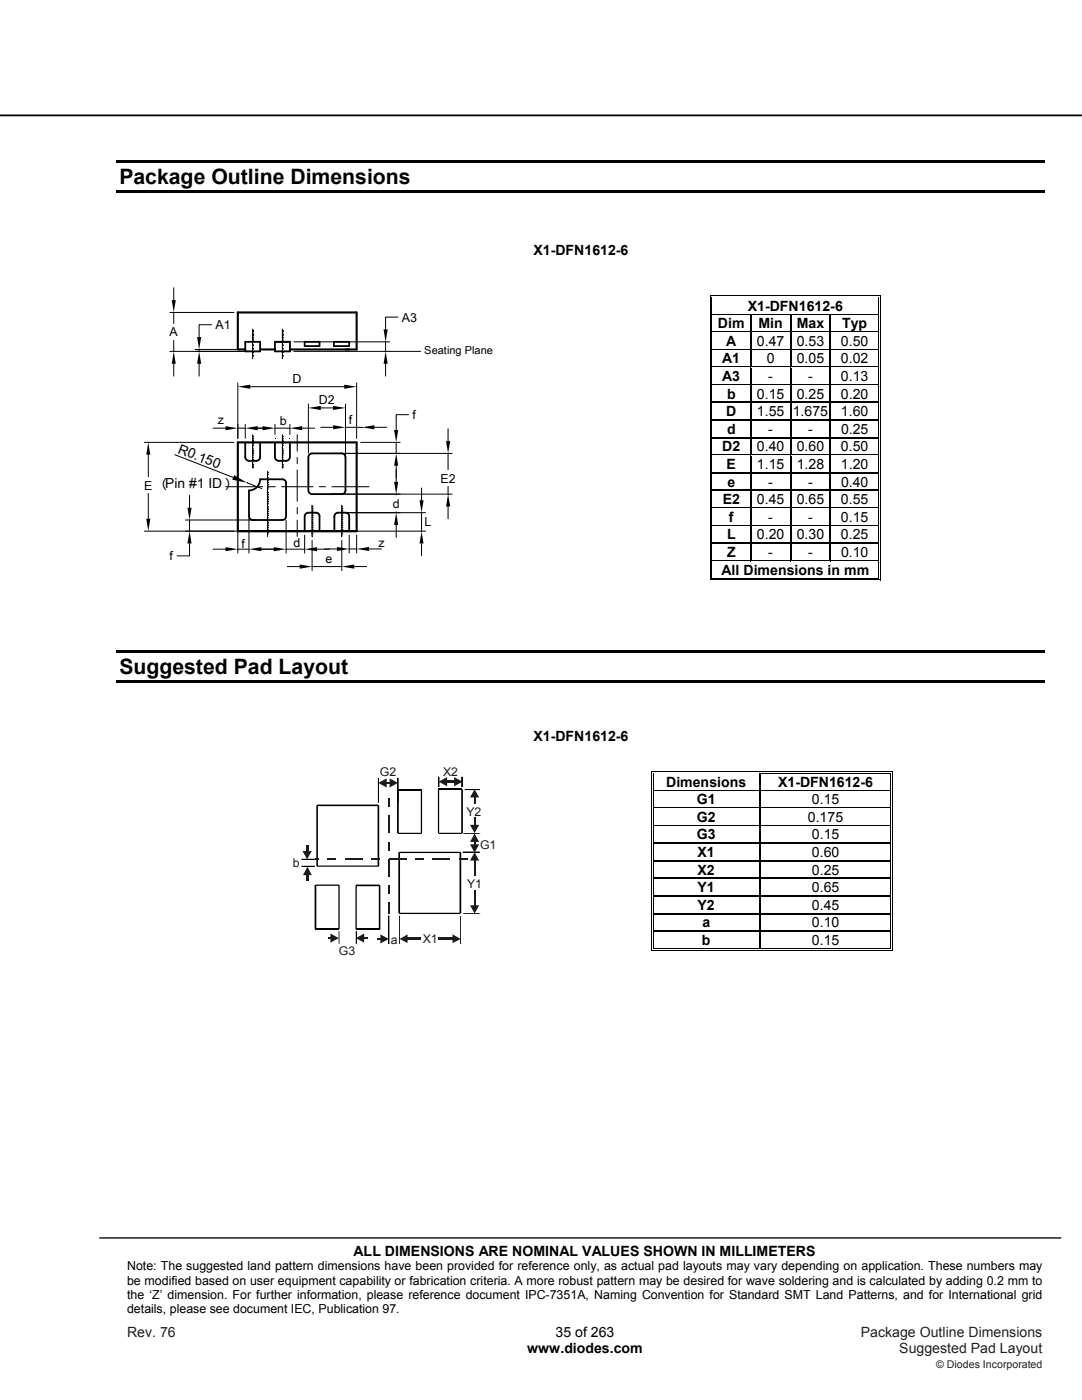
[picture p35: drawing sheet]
<svg xmlns="http://www.w3.org/2000/svg" width="216mm" height="279mm" viewBox="0 0 216 279" stroke-linecap="round" stroke-linejoin="round" font-family="sans-serif">
<defs><g id="words">
<g font-size="4.2">
<text x="23.8" y="36.7">Package Outline Dimensions</text>
<text x="23.8" y="134.5">Suggested Pad Layout</text>
</g>
<g font-size="2.8">
<text x="106.4" y="50.9">X1-DFN1612-6</text>
<text x="143.3" y="65.5">Dim</text>
<text x="149.2" y="62">X1-DFN1612-6</text>
<text x="151.3" y="65.5">Min</text>
<text x="159" y="65.5">Max</text>
<text x="168" y="65.5">Typ</text>
<text x="144.9" y="69">A</text>
<text x="151" y="69">0.47</text>
<text x="159" y="69">0.53</text>
<text x="167.8" y="69">0.50</text>
<text x="144.1" y="72.5">A1</text>
<text x="144.1" y="76.1">A3</text>
<text x="153" y="72.5">0</text>
<text x="153.3" y="76.1">-</text>
<text x="159" y="72.5">0.05</text>
<text x="161.2" y="76.1">-</text>
<text x="167.8" y="72.5">0.02</text>
<text x="167.8" y="76.1">0.13</text>
<text x="144.9" y="83.1">D</text>
<text x="145.1" y="79.5">b</text>
<text x="151" y="79.5">0.15</text>
<text x="151" y="83.1">1.55</text>
<text x="158.2" y="83.1">1.675</text>
<text x="159" y="79.5">0.25</text>
<text x="167.8" y="79.5">0.20</text>
<text x="167.8" y="83.1">1.60</text>
<text x="145.1" y="86.6">d</text>
<text x="153.3" y="86.6">-</text>
<text x="161.3" y="86.6">-</text>
<text x="167.8" y="86.6">0.25</text>
<text x="144.1" y="90.1">D2</text>
<text x="145" y="93.6">E</text>
<text x="151" y="90.1">0.40</text>
<text x="151" y="93.6">1.15</text>
<text x="159" y="90.1">0.60</text>
<text x="159" y="93.6">1.28</text>
<text x="167.8" y="90.1">0.50</text>
<text x="167.8" y="93.6">1.20</text>
<text x="33" y="97.3">Pin #1 ID</text>
<text x="33.3" y="98" transform="rotate(-90 33.3 98)">︵</text>
<text x="47.3" y="98" transform="rotate(-90 47.3 98)">︶</text>
<text x="144.2" y="100.6">E2</text>
<text x="145.1" y="97.1">e</text>
<text x="151" y="100.6">0.45</text>
<text x="153.3" y="97.1">-</text>
<text x="159" y="100.6">0.65</text>
<text x="161.3" y="97.1">-</text>
<text x="167.8" y="100.6">0.55</text>
<text x="167.8" y="97.1">0.40</text>
<text x="145.1" y="107.6">L</text>
<text x="145.5" y="104.1">f</text>
<text x="151" y="107.6">0.20</text>
<text x="153.3" y="104.1">-</text>
<text x="159" y="107.6">0.30</text>
<text x="161.2" y="104.1">-</text>
<text x="167.8" y="104.1">0.15</text>
<text x="167.8" y="107.6">0.25</text>
<text x="145.1" y="111.1">Z</text>
<text x="153.3" y="111.1">-</text>
<text x="161.3" y="111.1">-</text>
<text x="167.8" y="111.1">0.10</text>
<text x="144" y="114.7">All Dimensions in mm</text>
<text x="106.4" y="147.8">X1-DFN1612-6</text>
<text x="132.9" y="157">Dimensions</text>
<text x="139" y="160.5">G1</text>
<text x="155.3" y="157">X1-DFN1612-6</text>
<text x="162" y="160.5">0.15</text>
<text x="139" y="164">G2</text>
<text x="139" y="167.5">G3</text>
<text x="161.2" y="164">0.175</text>
<text x="162" y="167.5">0.15</text>
<text x="139.2" y="171">X1</text>
<text x="162" y="171">0.60</text>
<text x="139.2" y="174.6">X2</text>
<text x="139.2" y="178.1">Y1</text>
<text x="162" y="174.6">0.25</text>
<text x="162" y="178.1">0.65</text>
<text x="139.2" y="181.6">Y2</text>
<text x="140.1" y="185.1">a</text>
<text x="162" y="185.1">0.10</text>
<text x="162" y="181.6">0.45</text>
<text x="140.1" y="188.6">b</text>
<text x="162" y="188.6">0.15</text>
<text x="70.6" y="250.6">ALL DIMENSIONS ARE NOMINAL VALUES SHOWN IN MILLIMETERS</text>
<text x="110.9" y="266.8">35 of 263</text>
<text x="105.2" y="270.1">www.diodes.com</text>
</g>
<g font-size="2.8" fill="#231f20">
<text x="25.4" y="266.8">Rev. 76</text>
<text x="171.8" y="266.8">Package Outline Dimensions</text>
<text x="179.5" y="270.1">Suggested Pad Layout</text>
</g>
<text font-size="2.7" x="35.3" y="90.4" transform="rotate(21 35.3 90.4)">R0.150</text>
<g font-size="2.5">
<text x="43" y="65.7">A1</text>
<text x="80.2" y="64.2">A3</text>
<text x="33.8" y="67.1">A</text>
<text x="58.4" y="76.4">D</text>
<text x="63.6" y="80.6">D2</text>
<text x="82.3" y="83.7">f</text>
<text x="43.5" y="84.6">z</text>
<text x="55.8" y="84.9">b</text>
<text x="69.6" y="84.5">f</text>
<text x="28.7" y="97.7">E</text>
<text x="78.4" y="101.3">d</text>
<text x="87.9" y="96.3">E2</text>
<text x="84.7" y="104.9">L</text>
<text x="33.8" y="111.8">f</text>
<text x="48.2" y="109.3">f</text>
<text x="58.6" y="109.3">d</text>
<text x="64.9" y="112.3">e</text>
<text x="75.5" y="109.2">z</text>
<text x="25.4" y="253.5">Note: The suggested land pattern dimensions have been provided for reference only, as actual pad layouts may vary depending on application. These numbers may</text>
<text x="25.4" y="256.4">be modified based on user equipment capability or fabrication criteria. A more robust pattern may be desired for wave soldering and is calculated by adding 0.2 mm to</text>
<text x="25.4" y="259.2">the ‘Z’ dimension. For further information, please reference document IPC-7351A, Naming Convention for Standard SMT Land Patterns, and for International grid</text>
<text x="25.4" y="262.1">details, please see document IEC, Publication 97.</text>
</g>
<g font-size="2.4" fill="#1f1a17">
<text x="75.8" y="154.9">G2</text>
<text x="88.5" y="154.9">X2</text>
<text x="93.1" y="162.8">Y2</text>
<text x="58.5" y="173.1">b</text>
<text x="95.8" y="169.4">G1</text>
<text x="93.2" y="177.2">Y1</text>
<text x="67.6" y="190.5">G3</text>
<text x="78" y="188.5">a</text>
<text x="84.4" y="188.2">X1</text>
</g>
<text font-size="2.2" x="84.7" y="70.7">Seating Plane</text>
<text font-size="2.1" fill="#231f20" x="186.8" y="273">© Diodes Incorporated</text>
</g></defs>
<path d="M0 23h215.9" fill="none" stroke="#000" stroke-width=".35"/>
<path d="M19.9 247.1h191.8" fill="none" stroke="#000" stroke-width=".26"/>
<path d="M23.3 31.9h185.2v.5h-185.2zM23.3 38h185.2v.5h-185.2z" fill="#000"/>
<path d="M142.2 59.4h33.1v3.3h-33.1z" fill="#fff"/>
<path d="M141.6 58.9h.2v.5h-.2zM141.6 58.9h.6v.1h-.6zM142 59.2h.2v.2h-.2z" fill="#000"/>
<path d="M142.2 58.9h33.1M142.2 59.3h33.1" fill="none" stroke="#000" stroke-width=".2"/>
<path d="M142.2 59.4h33.1z" fill="#fff"/>
<path d="M175.3 58.9h.5v.1h-.5zM175.3 59.2h.2v.2h-.2zM175.6 58.9h.2v.5h-.2z" fill="#000"/>
<path d="M141.7 59.4v3.3M142.1 59.4v3.3M175.4 59.4v3.3M175.7 59.4v3.3" fill="none" stroke="#000" stroke-width=".2"/>
<g fill="#fff">
<path d="M142.2 62.9h7.5v3.2h-7.5z"/>
<path d="M149.9 62.9h7.7v3.2h-7.7z"/>
<path d="M157.9 62.9h7.7v3.2h-7.7z"/>
<path d="M165.8 62.9h9.5v3.2h-9.5z"/>
</g>
<path d="M141.6 62.7h.2v.2h-.2zM142 62.7h.2v.2h-.2z" fill="#000"/>
<path d="M142.2 62.8h7.5" fill="none" stroke="#000" stroke-width=".25"/>
<path d="M142.2 62.9h7.5z" fill="#fff"/>
<path d="M149.7 62.7h.3v.2h-.3z" fill="#000"/>
<path d="M150 62.8h7.6" fill="none" stroke="#000" stroke-width=".25"/>
<path d="M150 62.9h7.6z" fill="#fff"/>
<path d="M157.6 62.7h.3v.2h-.3z" fill="#000"/>
<path d="M157.9 62.8h7.7" fill="none" stroke="#000" stroke-width=".25"/>
<path d="M157.9 62.9h7.7z" fill="#fff"/>
<path d="M165.6 62.7h.2v.2h-.2z" fill="#000"/>
<path d="M165.8 62.8h9.5" fill="none" stroke="#000" stroke-width=".25"/>
<path d="M165.8 62.9h9.5z" fill="#fff"/>
<path d="M175.3 62.7h.2v.2h-.2zM175.6 62.7h.2v.2h-.2z" fill="#000"/>
<path d="M141.7 62.9v3.2M142.1 62.9v3.2M175.4 62.9v3.2M175.7 62.9v3.2" fill="none" stroke="#000" stroke-width=".2"/>
<path d="M149.8 62.9v3.2M157.8 62.9v3.2M165.7 62.9v3.2" fill="none" stroke="#000" stroke-width=".25"/>
<g fill="#fff">
<path d="M142.2 66.4h7.5v3.3h-7.5z"/>
<path d="M149.9 66.4h7.7v3.3h-7.7z"/>
<path d="M157.9 66.4h7.7v3.3h-7.7z"/>
<path d="M165.8 66.4h9.5v3.3h-9.5z"/>
</g>
<path d="M141.6 66.1h.2v.3h-.2zM142 66.1h.2v.3h-.2z" fill="#000"/>
<path d="M142.2 66.3h7.5" fill="none" stroke="#000" stroke-width=".25"/>
<path d="M142.2 66.4h7.5z" fill="#fff"/>
<path d="M149.7 66.1h.3v.3h-.3z" fill="#000"/>
<path d="M150 66.3h7.6" fill="none" stroke="#000" stroke-width=".25"/>
<path d="M150 66.4h7.6z" fill="#fff"/>
<path d="M157.6 66.1h.3v.3h-.3z" fill="#000"/>
<path d="M157.9 66.3h7.7" fill="none" stroke="#000" stroke-width=".25"/>
<path d="M157.9 66.4h7.7z" fill="#fff"/>
<path d="M165.6 66.1h.2v.3h-.2z" fill="#000"/>
<path d="M165.8 66.3h9.5" fill="none" stroke="#000" stroke-width=".25"/>
<path d="M165.8 66.4h9.5z" fill="#fff"/>
<path d="M175.3 66.1h.2v.3h-.2zM175.6 66.1h.2v.3h-.2z" fill="#000"/>
<path d="M141.7 66.4v3.3M142.1 66.4v3.3M175.4 66.4v3.3M175.7 66.4v3.3" fill="none" stroke="#000" stroke-width=".2"/>
<path d="M149.8 66.4v3.3M157.8 66.4v3.3M165.7 66.4v3.3" fill="none" stroke="#000" stroke-width=".25"/>
<g fill="#fff">
<path d="M142.2 69.9h7.5v3.3h-7.5z"/>
<path d="M149.9 69.9h7.7v3.3h-7.7z"/>
<path d="M157.9 69.9h7.7v3.3h-7.7z"/>
<path d="M165.8 69.9h9.5v3.3h-9.5z"/>
</g>
<path d="M141.6 69.7h.2v.2h-.2zM142 69.7h.2v.2h-.2z" fill="#000"/>
<path d="M142.2 69.8h7.5" fill="none" stroke="#000" stroke-width=".25"/>
<path d="M142.2 69.9h7.5z" fill="#fff"/>
<path d="M149.7 69.7h.3v.2h-.3z" fill="#000"/>
<path d="M150 69.8h7.6" fill="none" stroke="#000" stroke-width=".25"/>
<path d="M150 69.9h7.6z" fill="#fff"/>
<path d="M157.6 69.7h.3v.2h-.3z" fill="#000"/>
<path d="M157.9 69.8h7.7" fill="none" stroke="#000" stroke-width=".25"/>
<path d="M157.9 69.9h7.7z" fill="#fff"/>
<path d="M165.6 69.7h.2v.2h-.2z" fill="#000"/>
<path d="M165.8 69.8h9.5" fill="none" stroke="#000" stroke-width=".25"/>
<path d="M165.8 69.9h9.5z" fill="#fff"/>
<path d="M175.3 69.7h.2v.2h-.2zM175.6 69.7h.2v.2h-.2z" fill="#000"/>
<path d="M141.7 69.9v3.3M142.1 69.9v3.3M175.4 69.9v3.3M175.7 69.9v3.3" fill="none" stroke="#000" stroke-width=".2"/>
<path d="M149.8 69.9v3.3M157.8 69.9v3.3M165.7 69.9v3.3" fill="none" stroke="#000" stroke-width=".25"/>
<g fill="#fff">
<path d="M142.2 73.4h7.5v3.3h-7.5z"/>
<path d="M149.9 73.4h7.7v3.3h-7.7z"/>
<path d="M157.9 73.4h7.7v3.3h-7.7z"/>
<path d="M165.8 73.4h9.5v3.3h-9.5z"/>
</g>
<path d="M141.6 73.2h.2v.2h-.2zM142 73.2h.2v.2h-.2z" fill="#000"/>
<path d="M142.2 73.3h7.5" fill="none" stroke="#000" stroke-width=".25"/>
<path d="M142.2 73.4h7.5z" fill="#fff"/>
<path d="M149.7 73.2h.3v.2h-.3z" fill="#000"/>
<path d="M150 73.3h7.6" fill="none" stroke="#000" stroke-width=".25"/>
<path d="M150 73.4h7.6z" fill="#fff"/>
<path d="M157.6 73.2h.3v.2h-.3z" fill="#000"/>
<path d="M157.9 73.3h7.7" fill="none" stroke="#000" stroke-width=".25"/>
<path d="M157.9 73.4h7.7z" fill="#fff"/>
<path d="M165.6 73.2h.2v.2h-.2z" fill="#000"/>
<path d="M165.8 73.3h9.5" fill="none" stroke="#000" stroke-width=".25"/>
<path d="M165.8 73.4h9.5z" fill="#fff"/>
<path d="M175.3 73.2h.2v.2h-.2zM175.6 73.2h.2v.2h-.2z" fill="#000"/>
<path d="M141.7 73.4v3.3M142.1 73.4v3.3M175.4 73.4v3.3M175.7 73.4v3.3" fill="none" stroke="#000" stroke-width=".2"/>
<path d="M149.8 73.4v3.3M157.8 73.4v3.3M165.7 73.4v3.3" fill="none" stroke="#000" stroke-width=".25"/>
<g fill="#fff">
<path d="M142.2 76.9h7.5v3.3h-7.5z"/>
<path d="M149.9 76.9h7.7v3.3h-7.7z"/>
<path d="M157.9 76.9h7.7v3.3h-7.7z"/>
<path d="M165.8 76.9h9.5v3.3h-9.5z"/>
</g>
<path d="M141.6 76.7h.2v.3h-.2zM142 76.7h.2v.3h-.2z" fill="#000"/>
<path d="M142.2 76.8h7.5" fill="none" stroke="#000" stroke-width=".25"/>
<path d="M142.2 76.9l7.5 .1z" fill="#fff"/>
<path d="M149.7 76.7h.3v.3h-.3z" fill="#000"/>
<path d="M150 76.8h7.6" fill="none" stroke="#000" stroke-width=".25"/>
<path d="M150 76.9l7.6 .1z" fill="#fff"/>
<path d="M157.6 76.7h.3v.3h-.3z" fill="#000"/>
<path d="M157.9 76.8h7.7" fill="none" stroke="#000" stroke-width=".25"/>
<path d="M157.9 76.9l7.7 .1z" fill="#fff"/>
<path d="M165.6 76.7h.2v.3h-.2z" fill="#000"/>
<path d="M165.8 76.8h9.5" fill="none" stroke="#000" stroke-width=".25"/>
<path d="M165.8 76.9l9.5 .1z" fill="#fff"/>
<path d="M175.3 76.7h.2v.3h-.2zM175.6 76.7h.2v.3h-.2z" fill="#000"/>
<path d="M141.7 77v3.2M142.1 77v3.2M175.4 77v3.2M175.7 77v3.2" fill="none" stroke="#000" stroke-width=".2"/>
<path d="M149.8 77v3.2M157.8 77v3.2M165.7 77v3.2" fill="none" stroke="#000" stroke-width=".25"/>
<g fill="#fff">
<path d="M142.2 80.5h7.5v3.2h-7.5z"/>
<path d="M149.9 80.5h7.7v3.2h-7.7z"/>
<path d="M157.9 80.5h7.7v3.2h-7.7z"/>
<path d="M165.8 80.5h9.5v3.2h-9.5z"/>
</g>
<path d="M141.6 80.2h.2v.3h-.2zM142 80.2h.2v.3h-.2z" fill="#000"/>
<path d="M142.2 80.3h7.5" fill="none" stroke="#000" stroke-width=".25"/>
<path d="M142.2 80.5h7.5z" fill="#fff"/>
<path d="M149.7 80.2h.3v.3h-.3z" fill="#000"/>
<path d="M150 80.3h7.6" fill="none" stroke="#000" stroke-width=".25"/>
<path d="M150 80.5h7.6z" fill="#fff"/>
<path d="M157.6 80.2h.3v.3h-.3z" fill="#000"/>
<path d="M157.9 80.3h7.7" fill="none" stroke="#000" stroke-width=".25"/>
<path d="M157.9 80.5h7.7z" fill="#fff"/>
<path d="M165.6 80.2h.2v.3h-.2z" fill="#000"/>
<path d="M165.8 80.3h9.5" fill="none" stroke="#000" stroke-width=".25"/>
<path d="M165.8 80.5h9.5z" fill="#fff"/>
<g fill="#000">
<path d="M141.6 83.7h.2v.3h-.2zM141.6 87.2h.2v.3h-.2zM142 83.7h.2v.3h-.2zM142 87.2h.2v.3h-.2zM149.7 83.7h.3v.3h-.3zM149.7 87.2h.3v.3h-.3zM157.6 83.7h.3v.3h-.3zM157.6 87.2h.3v.3h-.3zM165.6 83.7h.2v.3h-.2zM165.6 87.2h.2v.3h-.2zM175.3 80.2h.2v.3h-.2zM175.3 83.7h.2v.3h-.2z"/>
<path d="M175.3 87.2h.2v.3h-.2zM175.6 80.2h.2v.3h-.2zM175.6 83.7h.2v.3h-.2zM175.6 87.2h.2v.3h-.2z"/>
</g>
<path d="M141.7 80.5v3.2M141.7 84v3.2M141.7 87.5v3.2M142.1 80.5v3.2M142.1 84v3.2M142.1 87.5v3.2M175.4 80.5v3.2M175.4 84v3.2M175.4 87.5v3.2M175.7 80.5v3.2M175.7 84v3.2M175.7 87.5v3.2" fill="none" stroke="#000" stroke-width=".2"/>
<g fill="none" stroke="#000" stroke-width=".25">
<path d="M142.2 83.8h7.5M142.2 87.3h7.5M149.8 80.5v3.2M149.8 84v3.2M149.8 87.5v3.2M150 83.8h7.6M150 87.3h7.6M157.8 80.5v3.2M157.8 84v3.2M157.8 87.5v3.2M157.9 83.8h7.7M157.9 87.3h7.7"/>
<path d="M165.7 80.5v3.2M165.7 84v3.2M165.7 87.5v3.2M165.8 83.8h9.5M165.8 87.3h9.5"/>
</g>
<g fill="#fff">
<path d="M142.2 91h7.5v3.2h-7.5z"/>
<path d="M149.9 91h7.7v3.2h-7.7z"/>
<path d="M157.9 91h7.7v3.2h-7.7z"/>
<path d="M165.8 91h9.5v3.2h-9.5z"/>
</g>
<path d="M141.6 90.7h.2v.3h-.2zM142 90.7h.2v.3h-.2z" fill="#000"/>
<path d="M142.2 90.8h7.5" fill="none" stroke="#000" stroke-width=".25"/>
<path d="M142.2 91h7.5z" fill="#fff"/>
<path d="M149.7 90.7h.3v.3h-.3z" fill="#000"/>
<path d="M150 90.8h7.6" fill="none" stroke="#000" stroke-width=".25"/>
<path d="M150 91h7.6z" fill="#fff"/>
<path d="M157.6 90.7h.3v.3h-.3z" fill="#000"/>
<path d="M157.9 90.8h7.7" fill="none" stroke="#000" stroke-width=".25"/>
<path d="M157.9 91h7.7z" fill="#fff"/>
<path d="M165.6 90.7h.2v.3h-.2z" fill="#000"/>
<path d="M165.8 90.8h9.5" fill="none" stroke="#000" stroke-width=".25"/>
<path d="M165.8 91h9.5z" fill="#fff"/>
<g fill="#000">
<path d="M141.6 94.2h.2v.3h-.2zM141.6 97.7h.2v.3h-.2zM142 94.2h.2v.3h-.2zM142 97.7h.2v.3h-.2zM149.7 94.2h.3v.3h-.3zM149.7 97.7h.3v.3h-.3zM157.6 94.2h.3v.3h-.3zM157.6 97.7h.3v.3h-.3zM165.6 94.2h.2v.3h-.2zM165.6 97.7h.2v.3h-.2zM175.3 90.7h.2v.3h-.2zM175.3 94.2h.2v.3h-.2z"/>
<path d="M175.3 97.7h.2v.3h-.2zM175.6 90.7h.2v.3h-.2zM175.6 94.2h.2v.3h-.2zM175.6 97.7h.2v.3h-.2z"/>
</g>
<path d="M141.7 91v3.2M141.7 94.5v3.2M141.7 98v3.3M142.1 91v3.2M142.1 94.5v3.2M142.1 98v3.3M175.4 91v3.2M175.4 94.5v3.2M175.4 98v3.3M175.7 91v3.2M175.7 94.5v3.2M175.7 98v3.3" fill="none" stroke="#000" stroke-width=".2"/>
<g fill="none" stroke="#000" stroke-width=".25">
<path d="M142.2 94.4h7.5M142.2 97.9h7.5M149.8 91v3.2M149.8 94.5v3.2M149.8 98v3.3M150 94.4h7.6M150 97.9h7.6M157.8 91v3.2M157.8 94.5v3.2M157.8 98v3.3M157.9 94.4h7.7M157.9 97.9h7.7"/>
<path d="M165.7 91v3.2M165.7 94.5v3.2M165.7 98v3.3M165.8 94.4h9.5M165.8 97.9h9.5"/>
</g>
<g fill="#fff">
<path d="M142.2 101.5h7.5v3.3h-7.5z"/>
<path d="M149.9 101.5h7.7v3.3h-7.7z"/>
<path d="M157.9 101.5h7.7v3.3h-7.7z"/>
<path d="M165.8 101.5h9.5v3.3h-9.5z"/>
</g>
<path d="M141.6 101.3h.2v.2h-.2zM142 101.3h.2v.2h-.2z" fill="#000"/>
<path d="M142.2 101.4h7.5" fill="none" stroke="#000" stroke-width=".25"/>
<path d="M142.2 101.5h7.5z" fill="#fff"/>
<path d="M149.7 101.3h.3v.2h-.3z" fill="#000"/>
<path d="M150 101.4h7.6" fill="none" stroke="#000" stroke-width=".25"/>
<path d="M150 101.5h7.6z" fill="#fff"/>
<path d="M157.6 101.3h.3v.2h-.3z" fill="#000"/>
<path d="M157.9 101.4h7.7" fill="none" stroke="#000" stroke-width=".25"/>
<path d="M157.9 101.5h7.7z" fill="#fff"/>
<path d="M165.6 101.3h.2v.2h-.2z" fill="#000"/>
<path d="M165.8 101.4h9.5" fill="none" stroke="#000" stroke-width=".25"/>
<path d="M165.8 101.5h9.5z" fill="#fff"/>
<path d="M175.3 101.3h.2v.2h-.2zM175.6 101.3h.2v.2h-.2z" fill="#000"/>
<path d="M141.7 101.5v3.3M142.1 101.5v3.3M175.4 101.5v3.3M175.7 101.5v3.3" fill="none" stroke="#000" stroke-width=".2"/>
<path d="M149.8 101.5v3.3M157.8 101.5v3.3M165.7 101.5v3.3" fill="none" stroke="#000" stroke-width=".25"/>
<g fill="#fff">
<path d="M142.2 105h7.5v3.3h-7.5z"/>
<path d="M149.9 105h7.7v3.3h-7.7z"/>
<path d="M157.9 105h7.7v3.3h-7.7z"/>
<path d="M165.8 105h9.5v3.3h-9.5z"/>
</g>
<path d="M141.6 104.8h.2v.2h-.2zM142 104.8h.2v.2h-.2z" fill="#000"/>
<path d="M142.2 104.9h7.5" fill="none" stroke="#000" stroke-width=".25"/>
<path d="M142.2 105h7.5z" fill="#fff"/>
<path d="M149.7 104.8h.3v.2h-.3z" fill="#000"/>
<path d="M150 104.9h7.6" fill="none" stroke="#000" stroke-width=".25"/>
<path d="M150 105h7.6z" fill="#fff"/>
<path d="M157.6 104.8h.3v.2h-.3z" fill="#000"/>
<path d="M157.9 104.9h7.7" fill="none" stroke="#000" stroke-width=".25"/>
<path d="M157.9 105h7.7z" fill="#fff"/>
<path d="M165.6 104.8h.2v.2h-.2z" fill="#000"/>
<path d="M165.8 104.9h9.5" fill="none" stroke="#000" stroke-width=".25"/>
<path d="M165.8 105h9.5z" fill="#fff"/>
<path d="M141.6 108.3h.2v.2h-.2zM142 108.3h.2v.2h-.2zM149.7 108.3h.3v.2h-.3zM157.6 108.3h.3v.2h-.3zM165.6 108.3h.2v.2h-.2zM175.3 104.8h.2v.2h-.2zM175.3 108.3h.2v.2h-.2zM175.6 104.8h.2v.2h-.2zM175.6 108.3h.2v.2h-.2z" fill="#000"/>
<path d="M141.7 105v3.3M141.7 108.5v3.3M142.1 105v3.3M142.1 108.5v3.3M175.4 105v3.3M175.4 108.5v3.3M175.7 105v3.3M175.7 108.5v3.3" fill="none" stroke="#000" stroke-width=".2"/>
<path d="M142.2 108.4h7.5M149.8 105v3.3M149.8 108.5v3.3M150 108.4h7.6M157.8 105v3.3M157.8 108.5v3.3M157.9 108.4h7.7M165.7 105v3.3M165.7 108.5v3.3M165.8 108.4h9.5" fill="none" stroke="#000" stroke-width=".25"/>
<path d="M142.2 112.1h33.1v3.2h-33.1z" fill="#fff"/>
<path d="M141.6 111.8h.2v.3h-.2zM142 111.8h.2v.3h-.2z" fill="#000"/>
<path d="M142.2 111.9h7.5" fill="none" stroke="#000" stroke-width=".25"/>
<path d="M142.2 112l7.8 .1z" fill="#fff"/>
<path d="M149.7 111.9h7.9" fill="none" stroke="#000" stroke-width=".25"/>
<path d="M150 112l7.9 .1z" fill="#fff"/>
<path d="M157.6 111.9h8" fill="none" stroke="#000" stroke-width=".25"/>
<path d="M157.9 112l7.9 .1z" fill="#fff"/>
<path d="M165.6 111.9h9.7" fill="none" stroke="#000" stroke-width=".25"/>
<path d="M165.8 112l9.5 .1z" fill="#fff"/>
<path d="M141.6 115.7h.6v.1h-.6zM142 115.3h.2v.2h-.2zM175.3 111.8h.2v.3h-.2zM175.3 115.7h.5v.1h-.5zM175.3 115.3h.2v.2h-.2zM175.6 111.8h.2v.3h-.2zM175.6 115.3h.2v.5h-.2zM23.3 129.7h185.2v.5h-185.2zM23.3 135.8h185.2v.5h-185.2z" fill="#000"/>
<path d="M141.7 112.1v3.7M142.1 112.1v3.2M142.2 115.7h33.1M142.2 115.4h33.1M175.4 112.1v3.2M175.7 112.1v3.2" fill="none" stroke="#000" stroke-width=".2"/>
<g fill="#fff">
<path d="M130.5 154.4h21.1v3.2h-21.1z"/>
<path d="M130.9 154.4h20.1v3.2h-20.1z"/>
</g>
<path d="M129.9 153.9h.2v.5h-.2zM129.9 153.9h.6v.2h-.6zM130.3 154.2h.2v.2h-.2z" fill="#000"/>
<path d="M130.5 154h21.1M130.5 154.3h21.1" fill="none" stroke="#000" stroke-width=".2"/>
<path d="M130.5 154.4h21.1z" fill="#fff"/>
<path d="M151.6 154.4h.2zM151.6 153.9h.5v.2h-.5zM151.6 154.2h.5v.2h-.5zM177.6 153.9h.5v.2h-.5zM177.6 154.2h.1v.2h-.1zM177.9 153.9h.2v.5h-.2z" fill="#000"/>
<path d="M130 154.4v3.2M130.4 154.4v3.2M152.1 154h25.5M152.1 154.3h25.5M177.7 154.4v3.2M178 154.4v3.2" fill="none" stroke="#000" stroke-width=".2"/>
<path d="M151.7 154.4v3.2" fill="none" stroke="#000" stroke-width=".25"/>
<g fill="#fff">
<path d="M130.5 157.9h21.1v3.3h-21.1z"/>
<path d="M130.9 157.9h20.1v3.3h-20.1z"/>
<path d="M151.8 157.9h25.7v3.3h-25.7z"/>
<path d="M152.4 157.9h24.7v3.3h-24.7z"/>
</g>
<path d="M129.9 157.6h.2v.3h-.2zM130.3 157.6h.2v.3h-.2z" fill="#000"/>
<path d="M130.5 157.8h21.1" fill="none" stroke="#000" stroke-width=".25"/>
<path d="M130.5 157.9h21.1z" fill="#fff"/>
<path d="M151.6 157.6h.2v.3h-.2z" fill="#000"/>
<path d="M151.8 157.8h25.8" fill="none" stroke="#000" stroke-width=".25"/>
<path d="M151.8 157.9h25.8z" fill="#fff"/>
<path d="M177.6 157.6h.1v.3h-.1zM177.9 157.6h.2v.3h-.2z" fill="#000"/>
<path d="M130 157.9v3.3M130.4 157.9v3.3M177.7 157.9v3.3M178 157.9v3.3" fill="none" stroke="#000" stroke-width=".2"/>
<path d="M151.7 157.9v3.3" fill="none" stroke="#000" stroke-width=".25"/>
<g fill="#fff">
<path d="M130.5 161.4h21.1v3.3h-21.1z"/>
<path d="M130.9 161.4h20.1v3.3h-20.1z"/>
<path d="M151.8 161.4h25.7v3.3h-25.7z"/>
<path d="M152.4 161.4h24.7v3.3h-24.7z"/>
</g>
<path d="M129.9 161.2h.2v.2h-.2zM130.3 161.2h.2v.2h-.2z" fill="#000"/>
<path d="M130.5 161.3h21.1" fill="none" stroke="#000" stroke-width=".25"/>
<path d="M130.5 161.4h21.1z" fill="#fff"/>
<path d="M151.6 161.2h.2v.2h-.2z" fill="#000"/>
<path d="M151.8 161.3h25.8" fill="none" stroke="#000" stroke-width=".25"/>
<path d="M151.8 161.4h25.8z" fill="#fff"/>
<path d="M177.6 161.2h.1v.2h-.1zM177.9 161.2h.2v.2h-.2z" fill="#000"/>
<path d="M130 161.4v3.3M130.4 161.4v3.3M177.7 161.4v3.3M178 161.4v3.3" fill="none" stroke="#000" stroke-width=".2"/>
<path d="M151.7 161.4v3.3" fill="none" stroke="#000" stroke-width=".25"/>
<g fill="#fff">
<path d="M130.5 164.9h21.1v3.3h-21.1z"/>
<path d="M130.9 164.9h20.1v3.3h-20.1z"/>
<path d="M151.8 164.9h25.7v3.3h-25.7z"/>
<path d="M152.4 164.9h24.7v3.3h-24.7z"/>
</g>
<path d="M129.9 164.7h.2v.3h-.2zM130.3 164.7h.2v.3h-.2z" fill="#000"/>
<path d="M130.5 164.8h21.1" fill="none" stroke="#000" stroke-width=".25"/>
<path d="M130.5 164.9l21.1 .1z" fill="#fff"/>
<path d="M151.6 164.7h.2v.3h-.2z" fill="#000"/>
<path d="M151.8 164.8h25.8" fill="none" stroke="#000" stroke-width=".25"/>
<path d="M151.8 164.9l25.8 .1z" fill="#fff"/>
<path d="M177.6 164.7h.1v.3h-.1zM177.9 164.7h.2v.3h-.2z" fill="#000"/>
<path d="M130 165v3.2M130.4 165v3.2M177.7 165v3.2M178 165v3.2" fill="none" stroke="#000" stroke-width=".2"/>
<path d="M151.7 165v3.2" fill="none" stroke="#000" stroke-width=".25"/>
<g fill="#fff">
<path d="M130.5 168.4h21.1v3.3h-21.1z"/>
<path d="M130.9 168.4h20.1v3.3h-20.1z"/>
</g>
<path d="M129.9 168.2h.2v.3h-.2zM130.3 168.2h.2v.3h-.2z" fill="#000"/>
<path d="M130.5 168.3h21.1" fill="none" stroke="#000" stroke-width=".25"/>
<path d="M130.5 168.4l21.1 .1z" fill="#fff"/>
<g fill="#000">
<path d="M129.9 171.7h.2v.3h-.2zM129.9 175.2h.2v.3h-.2zM129.9 178.7h.2v.3h-.2zM130.3 171.7h.2v.3h-.2zM130.3 175.2h.2v.3h-.2zM130.3 178.7h.2v.3h-.2zM151.6 168.2h.2v.3h-.2zM151.6 171.7h.2v.3h-.2zM151.6 175.2h.2v.3h-.2zM151.6 178.7h.2v.3h-.2zM177.6 168.2h.1v.3h-.1zM177.6 171.7h.1v.3h-.1z"/>
<path d="M177.6 175.2h.1v.3h-.1zM177.6 178.7h.1v.3h-.1zM177.9 168.2h.2v.3h-.2zM177.9 171.7h.2v.3h-.2zM177.9 175.2h.2v.3h-.2zM177.9 178.7h.2v.3h-.2zM129.9 182.2h.2v.3h-.2zM129.9 185.7h.2v.3h-.2zM129.9 189.6h.6v.2h-.6zM130.3 182.2h.2v.3h-.2zM130.3 185.7h.2v.3h-.2zM130.3 189.3h.2v.1h-.2z"/>
<path d="M151.6 182.2h.2v.3h-.2zM151.6 185.7h.2v.3h-.2zM151.6 189.3h.5v.1h-.5zM177.6 182.2h.1v.3h-.1zM177.6 185.7h.1v.3h-.1zM177.6 189.6h.5v.2h-.5zM177.6 189.3h.1v.1h-.1zM177.9 182.2h.2v.3h-.2zM177.9 185.7h.2v.3h-.2zM177.9 189.3h.2v.5h-.2z"/>
</g>
<g fill="none" stroke="#000" stroke-width=".25">
<path d="M130.5 171.8h21.1M130.5 175.3h21.1M130.5 178.8h21.1M151.7 168.5v3.2M151.7 172v3.2M151.7 175.5v3.2M151.7 179v3.2M151.8 168.3h25.8M151.8 171.8h25.8M151.8 175.3h25.8M151.8 178.8h25.8M130.5 182.4h21.1"/>
<path d="M130.5 185.9h21.1M151.7 182.5v3.2M151.7 186v3.3M151.8 182.4h25.8M151.8 185.9h25.8"/>
</g>
<g fill="none" stroke="#000" stroke-width=".2">
<path d="M34.7 57.4v2.5M33.9 70.1h15.7M33.9 62.4h12.8M34.7 62.4v2.2M34.7 67.9v2.2M34.7 72.6v2.5M38.9 69.7h9.3M39.7 69.7v.4M39.7 72.6v2.5M42.2 64.8h-2.5v2.5M47.5 76.4v11.1M49.9 77.2h18.8"/>
<path d="M50.4 71.2v.3M50.4 71.1h.1M50.4 71h.1M50.4 70.9h.1M50.4 70.5v.4M50.4 70.4h.1M50.4 70.3h.1M50.4 70.2h.1M50.4 69.8v.4M50.4 69.7v.1M50.4 69.6h.1M50.4 69.5h.1"/>
<path d="M50.4 69.4v.1M50.4 69.1v.3M50.4 69v.1M50.4 68.9h.1M50.4 68.8h.1M50.4 68.7v.1M50.4 68.4v.3M50.4 68.3v.1M50.4 68.2h.1M50.4 68.1h.1M50.4 68h.1M50.4 67.8v.2"/>
<path d="M50.4 67.7h.1M50.4 67.6v.1M50.4 67.4h.1M50.4 67.3h.1M50.4 67.1v.2M50.4 67h.1M50.4 66.9h.1M50.4 66.8v.1M50.4 66.7h.1M50.4 66.6h.1M50.4 66.3v.3M50.4 66.2h.1"/>
<path d="M50.4 66.1h.1M50.4 66h.1M50.4 65.9h.1M50.4 65.8v.1M50.4 65.7v.1M50.4 66v.2M50.4 66.7v.1M50.4 67.4v.2M50.4 68.1v.1M50.4 68.3h.1M50.4 68.9v.1M50.4 71.6h.1"/>
<path d="M56.3 71.2v.3M56.3 71.1h.1M56.3 71h.1M56.3 70.9h.1M56.3 70.5v.4M56.3 70.4h.1M56.3 70.3h.1M56.3 70.2h.1M56.3 69.8v.4M56.3 69.7v.1M56.3 69.6h.1M56.3 69.5h.1"/>
<path d="M56.3 69.4v.1M56.3 69.1v.3M56.3 69v.1M56.3 68.9h.1M56.3 68.8h.1M56.3 68.7v.1M56.3 68.4v.3M56.3 68.3v.1M56.3 68.2h.1M56.3 68.1h.1M56.3 68h.1M56.3 67.8v.2"/>
<path d="M56.3 67.7h.1M56.3 67.6v.1M56.3 67.4h.1M56.3 67.3h.1M56.3 67.1v.2M56.3 67h.1M56.3 66.9h.1M56.3 66.8v.1M56.3 66.7h.1M56.3 66.6h.1M56.3 66.3v.3M56.3 66.2h.1"/>
<path d="M56.3 66.1h.1M56.3 66h.1M56.3 65.9h.1M56.3 65.8v.1M56.3 65.7v.1M56.3 66v.2M56.3 66.7v.1M56.3 67.4v.2M56.3 68.1v.1M56.3 68.3h.1M56.3 68.9v.1M56.3 71.6h.1"/>
<path d="M58.6 70.1h25.3M58.6 68.2h19.1M71.2 76.4v11.1M76.9 68.2v1.9M76.9 72.6v2.5M79.4 63.3h-2.5v2.4M28.8 88.3h17.9M29.6 90.7v4.4M29.6 98.5v5M34.9 90.7l11.6 4.6M37.8 98.9v2.4M42.5 85.4h2.5"/>
<path d="M45 97.1h7.4M47.5 85.4h1.4M48.9 84.7v2.8M49.3 96.4l2.7 1M50.4 93.3v.2M50.4 93.3h.1M50.4 93.2h.1M50.4 92.9v.2M50.4 92.8h.1M50.4 92.7h.1M50.4 92.5v.1M50.4 92.4v.1"/>
<path d="M50.4 92.3v.1M50.4 92.1v.1M50.4 91.9v.1M50.4 91.8v.1M50.4 91.7h.1M50.4 91.4v.2M50.4 91.3h.1M50.4 90.9v.5M50.4 90.8h.1M50.4 90.5v.4M50.4 90.5h.1M50.4 90.4h.1"/>
<path d="M50.4 90.1v.4M50.4 90h.1M50.4 89.9h.1M50.4 89.6v.4M50.4 89.6h.1M50.4 88.9v.7M50.4 88.9h.1M50.4 88.8h.1M50.4 88.5v.3M50.4 88.5h.1M50.4 88.4h.1M50.4 88.1v.3"/>
<path d="M50.4 88.1h.1M50.4 87.9h.1M50.4 87.6v.3M50.4 87.6h.1M50.4 87.5h.1M50.4 87.2v.3M50.4 87.2h.1M50.4 87.1h.1M50.4 86.8v.2M50.4 87.5v.1M50.4 88h.1M50.4 88.4v.1"/>
<path d="M50.4 91.6v.2M50.4 92v.1M50.4 92.2h.1M50.4 92.5h.1M50.4 92.6v.3M53.4 99.7v.3M53.4 99.7h.1M53.4 99.6h.1M53.4 99.3v.2M53.4 99.2h.1M53.4 99.1h.1M53.4 98.8v.3"/>
<path d="M53.4 98.8h.1M53.4 98.7h.1M53.4 98.4v.3M53.4 98.3h.1M53.4 98.2h.1M53.4 97.7v.4M53.4 97.6v.1M53.4 97.6h.1M53.4 97.5v.1M53.4 97.3v.1M53.4 97.2h.1M53.4 97.1h.1"/>
<path d="M53.4 96.8v.3M53.4 96.8h.1M53.4 96.7h.1M53.4 96.4v.3M53.4 96.4h.1M53.4 96.2h.1M53.4 95.8v.4M53.4 95.9h.1M53.4 95.8h.1M53.4 95.5v.3M53.4 95.5h.1M53.4 95.4h.1"/>
<path d="M53.4 95.2h.1M53.4 95v.1M53.4 94.9v.1M53.4 94.7v.2M53.4 94.7h.1M53.4 94.6v.1M53.4 94.4v.2M53.4 94.4h.1M53.4 94.3h.1M53.4 94.1v.1M53.4 95.3v.1M53.4 96.3h.1"/>
<path d="M53.4 96.7v.1M53.4 98.1v.2M53.4 98.7v.1M53.4 99.1v.1M53.4 99.6v.1M53.7 97.1h1.2M53.9 85.4h-4M54.9 84.7v2M54.9 85.4h2.9M56.2 97.1h6.3M56.3 93.3v.2M56.3 93.3h.1"/>
<path d="M56.3 93.2h.1M56.3 92.9v.2M56.3 92.8h.1M56.3 92.7h.1M56.3 92.5v.1M56.3 92.4v.1M56.3 92.3v.1M56.3 92.1v.1M56.3 91.9v.1M56.3 91.8v.1M56.3 91.7h.1M56.3 91.4v.2"/>
<path d="M56.3 91.3h.1M56.3 90.9v.5M56.3 90.8h.1M56.3 90.5v.4M56.3 90.5h.1M56.3 90.4h.1M56.3 90.1v.4M56.3 90h.1M56.3 89.9h.1M56.3 89.6v.4M56.3 89.6h.1M56.3 88.9v.7"/>
<path d="M56.3 88.9h.1M56.3 88.8h.1M56.3 88.5v.3M56.3 88.5h.1M56.3 88.4h.1M56.3 88.1v.3M56.3 88.1h.1M56.3 87.9h.1M56.3 87.6v.3M56.3 87.6h.1M56.3 87.5h.1M56.3 87.2v.3"/>
<path d="M56.3 87.2h.1M56.3 87.1h.1M56.3 86.8v.2M56.3 87.5v.1M56.3 88h.1M56.3 88.4v.1M56.3 91.6v.2M56.3 92v.1M56.3 92.2h.1M56.3 92.5h.1M56.3 92.6v.3M57.8 84.7v2"/>
<path d="M59.3 86.8v3.2M59.3 91.3v1.2M59.3 93.8v6.2M60.3 85.4h2.5M61.5 80.6v9.8M63.7 97.1h1.3M64 85.3h2.5M64 81.4h2.5M66 90.5h24.2M66 98.6h24.2M66.2 97.1h7.4M68.9 85.3h3.3"/>
<path d="M68.9 80.6v11.8M72 88.3h7.8M74.7 85.3h2.5M79.1 88.3v2.2M79.1 92.9v3.3M79.1 98.6v.2M81.5 82.8h-2.4v3M84.1 97.4v2.4M89.4 85.6v2.4M89.4 90.5v3.2M89.4 97.1v1.5M37 103.8h13.9"/>
<path d="M37.8 108.5v2.4h-2.5M37.8 103.8v2.2M42.5 109.6h2.5M47.5 109.6h2.2M47.5 103.5v6.9M49.7 103.5v6.9M50.9 106h-22.1M52.2 109.6h2.4M53.4 106.7v.4M53.4 106.6v.1M53.4 106.6h.1M53.4 106.2v.3"/>
<path d="M53.4 106.2h.1M53.4 106.1h.1M53.4 105.8v.3M53.4 105.8h.1M53.4 105.7h.1M53.4 105.3v.3M53.4 105.3h.1M53.4 105.2h.1M53.4 105v.2M53.4 104.9h.1M53.4 104.8h.1M53.4 104.5v.3"/>
<path d="M53.4 104.4h.1M53.4 104.3h.1M53.4 104.1v.1M53.4 104h.1M53.4 103.8v.2M53.4 103.7v.1M53.4 103.5v.1M53.4 103.4v.1M53.4 103.3h.1M53.4 103v.4M53.4 102.9h.1M53.4 102.6v.2"/>
<path d="M53.4 102.6h.1M53.4 102.4h.1M53.4 102.1v.4M53.4 102.1h.1M53.4 102h.1M53.4 101.7v.4M53.4 101.7h.1M53.4 101.6h.1M53.4 101.2v.3M53.4 101.2h.1M53.4 101.1h.1M53.4 100.5v.7"/>
<path d="M53.4 100.6h.1M53.4 100.5h.1M53.4 100.1v.3M53.4 100.1h.1M53.4 100h.1M53.4 100v.1M53.4 102.8v.2M53.4 103.7h.1M53.4 104v.1M53.4 104.2v.3M53.4 104.8v.2M53.4 105.2v.1"/>
<path d="M53.4 106.1v.1M57.1 103.8v6.6M57.1 109.6h3.7M57.3 113.1h2.5M59.3 101.3v1.3M59.3 103.8v3.3M60.8 106.8v3.6M62.3 113.1h5.9M62.3 100.8v.2M62.3 101v.1M62.3 101.1h.1M62.3 101.1v.1"/>
<path d="M62.3 101.3v.1M62.3 101.5h.1M62.3 101.6h.1M62.3 101.6v.3M62.3 101.9h.1M62.3 102h.1M62.3 102v.3M62.3 102.3h.1M62.3 102.4h.1M62.3 102.5v.3M62.3 102.8h.1M62.3 102.9h.1"/>
<path d="M62.3 102.9v.3M62.3 103.2h.1M62.3 103.3h.1M62.3 103.4v.1M62.3 103.5v.2M62.3 103.7h.1M62.3 103.7v.1M62.3 103.9v.1M62.3 104h.1M62.3 104v.1M62.3 104.1v.1M62.3 104.3h.1"/>
<path d="M62.3 104.4h.1M62.3 104.5v.3M62.3 104.8h.1M62.3 104.9h.1M62.3 104.9v.2M62.3 105.2h.1M62.3 105.3h.1M62.3 105.3v.4M62.3 105.7h.1M62.3 105.8h.1M62.3 105.8v.7M62.3 106.1h.1"/>
<path d="M62.3 106.6h.1M62.3 106.6v.5M62.3 101.9v.1M62.3 102.8v.1M62.3 103.8v.1M62.3 104.2v.2M62.3 104.8v.1M62.3 105.1v.2M62.3 107.8v6.1M63.3 109.6h2.4M64.7 109.6h2.5M68.2 100.8v.2"/>
<path d="M68.2 101v.1M68.2 101.1h.1M68.2 101.1v.1M68.2 101.3v.1M68.2 101.5h.1M68.2 101.6h.1M68.2 101.6v.3M68.2 101.9h.1M68.2 102h.1M68.2 102v.3M68.2 102.3h.1M68.2 102.4h.1"/>
<path d="M68.2 102.5v.3M68.2 102.8h.1M68.2 102.9h.1M68.2 102.9v.3M68.2 103.2h.1M68.2 103.3h.1M68.2 103.4v.1M68.2 103.5v.2M68.2 103.7h.1M68.2 103.7v.1M68.2 103.9v.1M68.2 104h.1"/>
<path d="M68.2 104v.1M68.2 104.1v.1M68.2 104.3h.1M68.2 104.4h.1M68.2 104.5v.3M68.2 104.8h.1M68.2 104.9h.1M68.2 104.9v.2M68.2 105.2h.1M68.2 105.3h.1M68.2 105.3v.4M68.2 105.7h.1"/>
<path d="M68.2 105.8h.1M68.2 105.8v.7M68.2 106.1h.1M68.2 106.6h.1M68.2 106.6v.5M68.2 101.9v.1M68.2 102.8v.1M68.2 103.8v.1M68.2 104.2v.2M68.2 104.8v.1M68.2 105.1v.2M68.2 107.8v6.1"/>
<path d="M69 102.3h15.9M69.7 109.6h1.5M69.7 106.8v3.6M70.5 106h14.4M70.7 113.1h2.5M71.2 106.8v3.6M73.6 109.6h2.5M79.1 102.2v.1M79.1 104.8v2.4M84.1 102.3v3.7M84.1 108.5v2.4M89.4 101.1v2.4"/>
<path d="M130 168.5v3.2M130 172v3.2M130 175.5v3.2M130 179v3.2M130.4 168.5v3.2M130.4 172v3.2M130.4 175.5v3.2M130.4 179v3.2M177.7 168.5v3.2M177.7 172v3.2M177.7 175.5v3.2M177.7 179v3.2"/>
<path d="M178 168.5v3.2M178 172v3.2M178 175.5v3.2M178 179v3.2M130 182.5v3.2M130 186v3.8M130.4 182.5v3.2M130.4 186v3.3M130.5 189.7h47.1M130.5 189.4h21.1M152.1 189.4h25.5M177.7 182.5v3.2"/>
<path d="M177.7 186v3.3M178 182.5v3.2M178 186v3.3"/>
</g>
<g fill="#000">
<path d="M34.3 59.9h.8l-.4 2.5zM34.7 70.1l.4 2.5h-.8zM39.7 70.1l.5 2.5h-.9zM39.3 67.3h.9l-.5 2.4zM47.5 77.2l2.4-.4v.8zM68.7 76.8l2.5 .4-2.5 .4zM76.9 70.1l.5 2.5h-.9zM76.5 65.7h.9l-.5 2.5zM29.6 88.3l.4 2.4h-.8zM45 85l2.5 .4-2.5 .5zM46.7 94.8l2.6 1.6-2.9-.7zM48.9 85.4l2.5-.4v.9z"/>
<path d="M52.4 85l2.5 .4-2.5 .5zM57.8 85.4l2.5-.4v.9zM61.5 81.4l2.5-.4v.8zM66.5 81l2.4 .4-2.4 .4zM66.5 84.9l2.4 .4-2.4 .4zM72.2 85.3l2.5-.4v.8zM78.6 96.2h.9l-.4 2.4zM78.6 85.8h.9l-.4 2.5zM79.1 90.5l.4 2.4h-.9zM83.7 99.8h.8l-.4 2.5zM89 88h.8l-.4 2.5zM29.2 103.5h.8l-.4 2.5z"/>
<path d="M37.4 101.3h.8l-.4 2.5zM37.8 106l.4 2.5h-.8zM45 109.2l2.5 .4-2.5 .4zM49.7 109.6l2.5-.4v.8zM54.6 109.2l2.5 .4-2.5 .4zM59.8 112.7l2.5 .4-2.5 .4zM60.8 109.6l2.5-.4v.8zM67.2 109.2l2.5 .4-2.5 .4zM68.2 113.1l2.5-.4v.8zM71.2 109.6l2.4-.4v.8zM79.1 102.3l.4 2.5h-.9zM84.1 106l.4 2.5h-.8z"/>
<path d="M89.4 98.6l.4 2.5h-.8z"/>
</g>
<path d="M48.9 69.7h-1.4v-7.3h23.7v7.3h-13.4M51.9 69.7h3M47.5 88.3h23.7v17.7h-23.7z" fill="none" stroke="#000" stroke-width=".42"/>
<path d="M48.9 68.2h3v1.9h-3zM54.9 68.2h2.9v1.9h-2.9zM60.8 68.2h3v.9h-3zM66.6 68.2h3.1v.9h-3.1zM51.9 95.7h4.4l.7 .3 .1 .4v6.6a.7 .7 0 0 1-.8 .8l-6.1-.1a.71 .71 0 0 1-.5-.7v-5.1a2.18 2.18 0 0 0 2.2-2.2zM51.9 88.3v3.2l-.3 .3-.4 .2h-1.5l-.6-.3-.2-.5v-2.9M54.9 88.3v3.2l.3 .3 .4 .2h1.5l.6-.3 .1-.5v-2.9M61.8 90.6l.5-.1h5.9a.74 .74 0 0 1 .7 .7v6.7l-.1 .4-.6 .3h-6.1a.71 .71 0 0 1-.6-.7v-6.7zM60.8 106v-3l.1-.4 .4-.3h1.7l.5 .1 .2 .4 .1 3.2M66.7 106v-3l.2-.4 .3-.3h1.7l.5 .1 .3 .4v3.2" fill="none" stroke="#000" stroke-width=".36"/>
<g fill="#1f1a17">
<path d="M71 187.2l1.7-.9v1.8l-1.7-.9 1.7-.9z" fill-rule="evenodd"/>
<path d="M75.9 186.5l1.7 .9-1.7 .9v-1.8l1.7 .9z" fill-rule="evenodd"/>
<path d="M79.7 187.4l1.6-.9v1.7l-1.6-.8 1.6-.9z" fill-rule="evenodd"/>
</g>
<g fill="#1f1a17">
<path d="M72.6 187h.7v.4h-.7z"/>
<path d="M75.3 187.2h.7v.4h-.7z"/>
</g>
<path d="M81.2 187.3h9.2" fill="none" stroke="#1f1a17" stroke-width=".42"/>
<g fill="#1f1a17">
<path d="M90.3 186.5l1.6 .9-1.6 .8v-1.7l1.6 .9z" fill-rule="evenodd"/>
<path d="M94.7 157.5l.9 1.7h-1.8l.9-1.7 .9 1.7z" fill-rule="evenodd"/>
</g>
<path d="M94.7 159v5.8" fill="none" stroke="#1f1a17" stroke-width=".34"/>
<g fill="#1f1a17">
<path d="M93.8 164.6h1.8l-.9 1.7 .9-1.7-.9 1.7z" fill-rule="evenodd"/>
<path d="M94.7 170.1l.9 1.6h-1.8l.9-1.6 .9 1.6z" fill-rule="evenodd"/>
</g>
<path d="M94.7 171.7v9.1" fill="none" stroke="#1f1a17" stroke-width=".34"/>
<g fill="#1f1a17">
<path d="M93.8 180.7h1.8l-.9 1.6 .9-1.6-.9 1.6z" fill-rule="evenodd"/>
<path d="M94.7 166.3l.9 1.7h-1.8l.9-1.7 .9 1.7z" fill-rule="evenodd"/>
<path d="M93.8 168.5h1.8l-.9 1.7 .9-1.7-.9 1.7z" fill-rule="evenodd"/>
<path d="M75.5 156.3l1.7-1v1.9l-1.7-.9 1.7-1z" fill-rule="evenodd"/>
<path d="M77.7 155.3l1.7 1-1.7 .9v-1.9l1.7 1z" fill-rule="evenodd"/>
<path d="M87.5 156l1.7-.9v1.8l-1.7-.9 1.7-.9z" fill-rule="evenodd"/>
<path d="M90.6 155.1l1.7 .9-1.7 .9v-1.8l1.7 .9z" fill-rule="evenodd"/>
<path d="M60.4 169.8h1.8l-.9 1.7 .9-1.7-.9 1.7z" fill-rule="evenodd"/>
<path d="M61.4 173l.8 1.6h-1.7z" fill-rule="evenodd"/>
</g>
<g fill="#1f1a17">
<path d="M94.5 167.9h.4v.7h-.4z"/>
<path d="M77 156.1h.8v.3h-.8z"/>
<path d="M89 155.9h1.8v.4h-1.8z"/>
<path d="M61.1 168.6h.4v1.4h-.4z"/>
<path d="M61.1 174.5h.4v1.4h-.4z"/>
</g>
<g fill="#000">
<path d="M75.4 155.3v4.8h.2v-4.8zM75.4 160.1h.2zM75.4 155.3v4.8h.2v-4.8zM75.4 155.3h.2z"/>
<path d="M79.3 155.3v4.8h.2v-4.8zM79.3 160.1h.2zM79.3 155.3v4.8h.2v-4.8zM79.3 155.3h.2z"/>
<path d="M92.8 157.5v.2h2.9v-.2zM92.8 157.5v.2zM92.8 157.5v.2h2.9v-.2zM95.7 157.5v.2z"/>
<path d="M92.5 166.3h3.2zM92.5 166.3h3.2z"/>
<path d="M92.4 170v.2h3.3v-.2zM92.4 170v.2zM92.4 170v.2h3.3v-.2zM95.7 170v.2z"/>
<path d="M67.6 185.9l.1 2.4zM67.6 185.9l.1 2.4z"/>
<path d="M71 185.9v2.4h.2v-2.4zM71 185.9h.2zM71 185.9v2.4h.2v-2.4zM71 188.3h.2z"/>
<path d="M79.7 182.2v.2h12.2v-.2zM79.7 182.2h.1zM79.5 170.1v12.1h.3v-12.1zM79.7 170.1h.1v.1h-.1zM79.7 170v.2h12.2v-.2zM91.7 170.1h.2v.1h-.2zM91.7 170.1v12.1h.3v-12.1zM91.7 182.2h.2z"/>
<path d="M92.5 182.2l3.2 .1zM92.5 182.2l3.2 .1z"/>
</g>
<path d="M87.5 155.1v1.9v-1.9M92.2 155.1v1.9v-1.9" fill="none" stroke="#000" stroke-width=".2"/>
<path d="M79.5 157.6h4.6" fill="none" stroke="#000" stroke-width=".34"/>
<g fill="#fff">
<path d="M84.1 186.5h3.4v1.7h-3.4z"/>
<path d="M93.7 174.9h1.7v2.6h-1.7z"/>
<path d="M93.8 160.6h1.7v2.5h-1.7z"/>
</g>
<g fill="#000">
<path d="M84 157.5v8.8h.2v-8.8zM84 166.2l.1 .1zM79.4 166.2v.2h4.7v-.2zM79.4 166.2l.2 .1zM79.2 157.5v8.8h.4v-8.8z"/>
<path d="M92 157.5v8.8h.4v-8.8zM92 166.2l.2 .1zM87.5 166.2v.2h4.7v-.2zM87.5 166.2l.1 .1zM87.4 157.5v8.8h.2v-8.8z"/>
<path d="M60.2 171.4v.2h2.6v-.2zM62.8 171.4v.2zM60.2 171.4v.2h2.6v-.2zM60.2 171.4v.2z"/>
<path d="M60.2 172.8v.2h2.6v-.2zM62.8 172.8v.2zM60.2 172.8v.2h2.6v-.2zM60.2 172.8v.2z"/>
<path d="M63.3 172.7v.3h12.2v-.3zM63.3 172.7h.1v.2h-.1zM63.1 160.7v12.2h.3v-12.2zM63.3 160.7h.1v.2h-.1zM63.3 160.6v.3h12.2v-.3zM75.3 160.7h.2v.2h-.2zM75.3 160.7v12.2h.4v-12.2zM75.3 172.7h.2v.2h-.2z"/>
<path d="M67.5 176.6v8.8h.3v-8.8zM67.5 176.6l.1 .2zM62.9 176.5v.3h4.7v-.3zM62.9 176.6h.2v.2h-.2zM62.8 176.6v8.8h.3v-8.8z"/>
<path d="M75.6 176.7v8.8h.3v-8.8zM75.6 176.7h.2v.2h-.2zM71 176.5v.4h4.8v-.4zM71 176.7h.2v.2h-.2zM70.9 176.7v8.8h.3v-8.8z"/>
<path d="M77.5 182.8v5.6h.2v-5.6zM77.5 182.8h.2zM77.5 182.8v5.6h.2v-5.6zM77.5 188.4h.2z"/>
<path d="M79.7 182.8v5.6zM79.7 182.8v5.6z"/>
<path d="M91.9 182.8v5.6zM91.9 182.8v5.6z"/>
</g>
<path d="M87.5 157.5h4.7M71.1 185.4h4.7" fill="none" stroke="#000" stroke-width=".25"/>
<path d="M62.9 185.4h4.8" fill="none" stroke="#000" stroke-width=".34"/>
<path d="M77.4 159.3h.3v1.8h-.3z" fill="#1f1a17"/>
<path d="M77.6 162.8v3.5" fill="none" stroke="#1f1a17" stroke-width=".34"/>
<path d="M77.4 168h.3v1.8h-.3z" fill="#1f1a17"/>
<path d="M77.6 171.5v3.5" fill="none" stroke="#1f1a17" stroke-width=".34"/>
<path d="M77.4 176.7h.3v1.7h-.3z" fill="#1f1a17"/>
<path d="M77.6 180.2v2.2" fill="none" stroke="#1f1a17" stroke-width=".34"/>
<path d="M91.5 171.3h1.8v.4h-1.8z" fill="#1f1a17"/>
<path d="M86.3 171.5h3.5" fill="none" stroke="#1f1a17" stroke-width=".34"/>
<path d="M82.8 171.3h1.8v.4h-1.8z" fill="#1f1a17"/>
<path d="M77.6 171.5h3.5" fill="none" stroke="#1f1a17" stroke-width=".34"/>
<path d="M74.1 171.3h1.7v.4h-1.7z" fill="#1f1a17"/>
<path d="M68.9 171.5h3.4" fill="none" stroke="#1f1a17" stroke-width=".34"/>
<g fill="#1f1a17">
<path d="M65.4 171.3h1.7v.4h-1.7z"/>
<path d="M62.9 171.3h.7v.4h-.7z"/>
<path d="M65.4 187h.7v.4h-.7z"/>
</g>
<path d="M65.9 186.3l1.7 .9-1.7 .9v-1.8l1.7 .9z" fill-rule="evenodd" fill="#1f1a17"/>
<use href="#words"/>
</svg>
